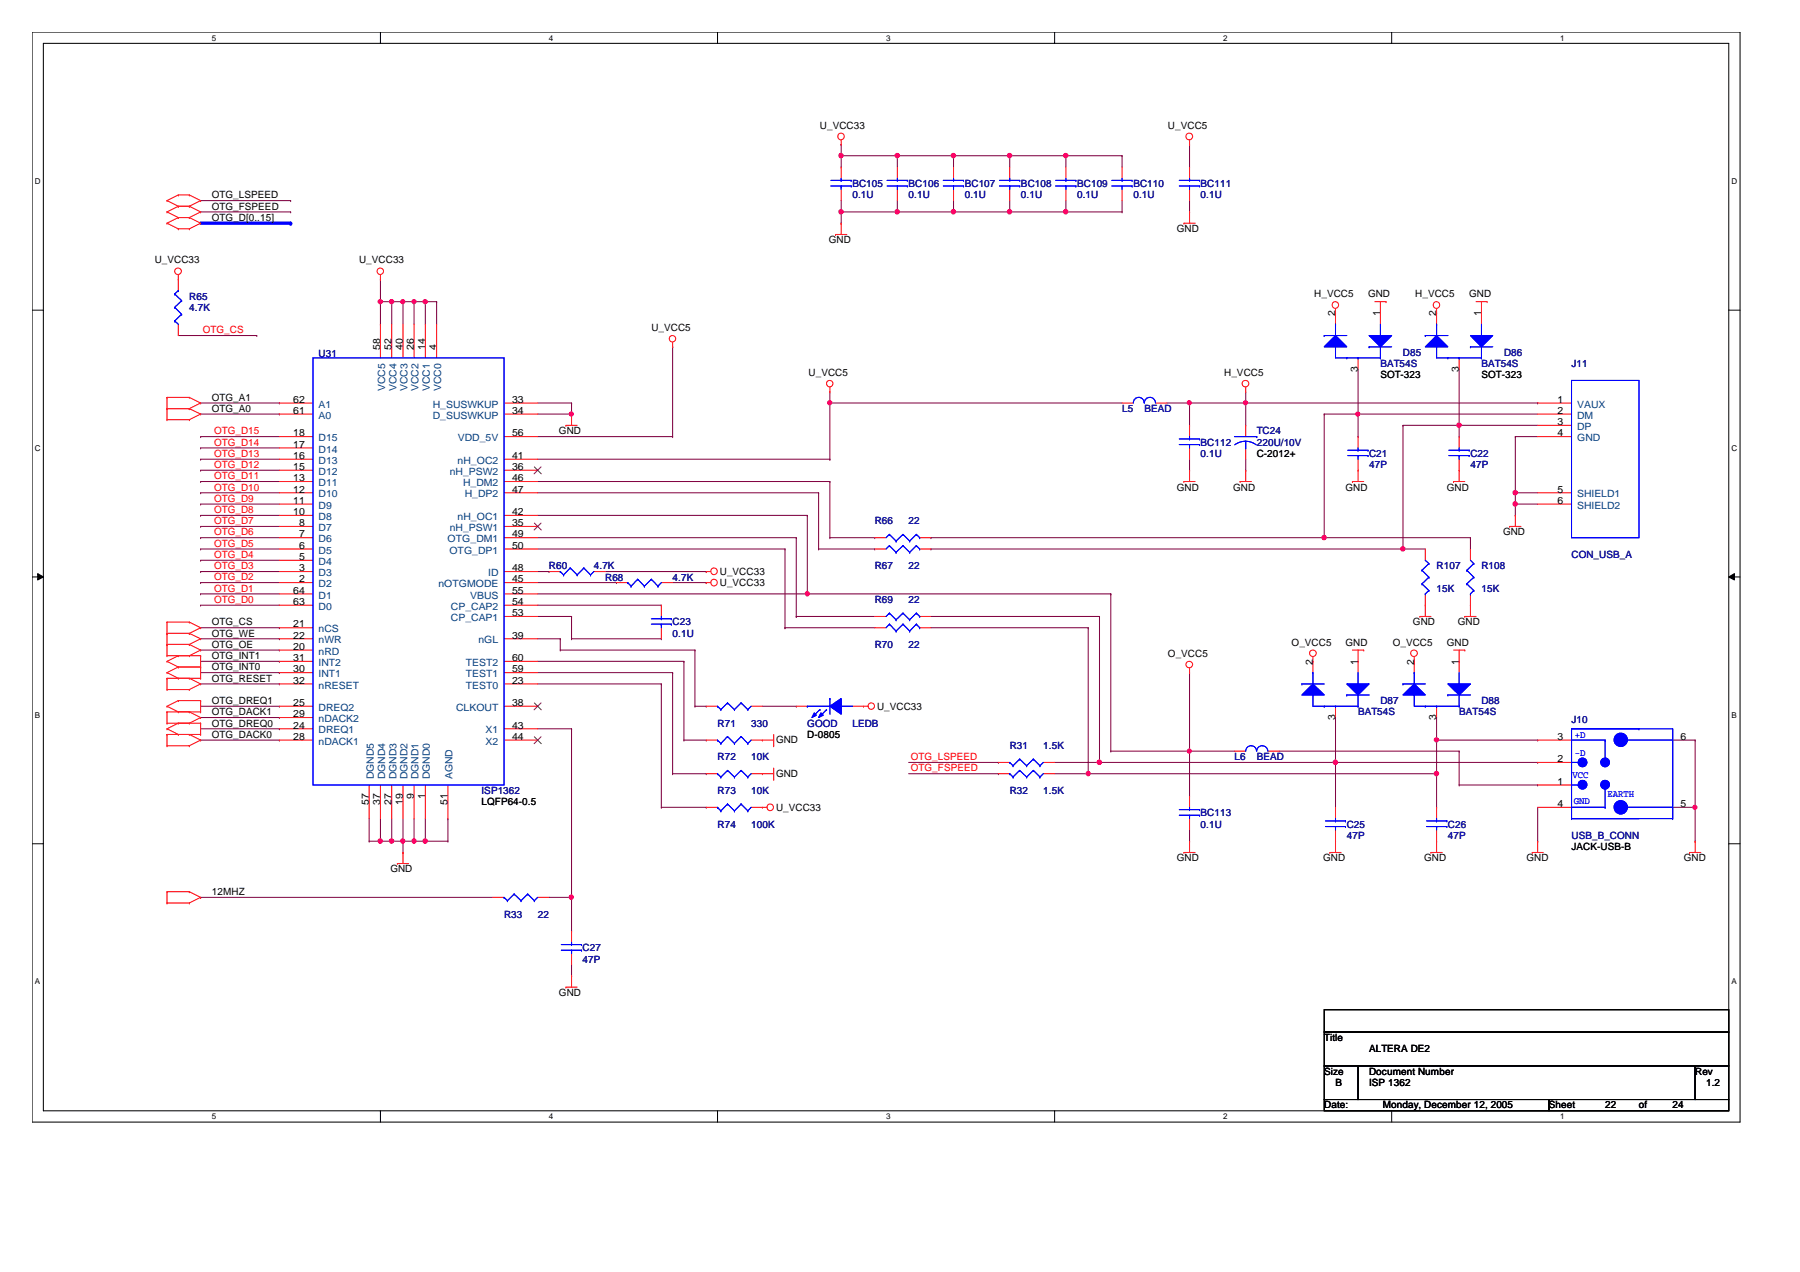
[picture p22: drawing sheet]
<svg xmlns="http://www.w3.org/2000/svg" width="297mm" height="210mm" viewBox="0 0 297 210" stroke-linecap="round" stroke-linejoin="round" font-family="sans-serif">
<defs><g id="words">
<g font-size="1.7">
<text x="135.3" y="21.3">U_VCC33</text>
<text x="192.7" y="21.3">U_VCC5</text>
<text x="35" y="32.7">OTG_LSPEED</text>
<text x="35" y="34.6">OTG_FSPEED</text>
<text x="35" y="36.4">OTG_D[0..15]</text>
<text x="136.8" y="40.2">GND</text>
<text x="194.2" y="38.3">GND</text>
<text x="25.5" y="43.5">U_VCC33</text>
<text x="59.3" y="43.5">U_VCC33</text>
<text x="216.9" y="49.1">H_VCC5</text>
<text x="220.3" y="52.2" transform="rotate(-90 220.3 52.2)">2</text>
<text x="225.8" y="49.1">GND</text>
<text x="227.8" y="52.2" transform="rotate(-90 227.8 52.2)">1</text>
<text x="233.6" y="49.1">H_VCC5</text>
<text x="237" y="52.2" transform="rotate(-90 237 52.2)">2</text>
<text x="242.4" y="49.1">GND</text>
<text x="244.4" y="52.2" transform="rotate(-90 244.4 52.2)">1</text>
<text x="62.7" y="57.7" transform="rotate(-90 62.7 57.7)">58</text>
<text x="64.6" y="57.7" transform="rotate(-90 64.6 57.7)">52</text>
<text x="66.5" y="57.7" transform="rotate(-90 66.5 57.7)">40</text>
<text x="68.3" y="57.7" transform="rotate(-90 68.3 57.7)">26</text>
<text x="70.1" y="57.7" transform="rotate(-90 70.1 57.7)">14</text>
<text x="72" y="57.7" transform="rotate(-90 72 57.7)">4</text>
<text x="107.5" y="54.6">U_VCC5</text>
<text x="133.4" y="62">U_VCC5</text>
<text x="202" y="62">H_VCC5</text>
<text x="224.1" y="61.3" transform="rotate(-90 224.1 61.3)">3</text>
<text x="227.8" y="62.4">SOT-323</text>
<text x="240.7" y="61.3" transform="rotate(-90 240.7 61.3)">3</text>
<text x="244.5" y="62.4">SOT-323</text>
<text x="35" y="66.1">OTG_A1</text>
<text x="35" y="68">OTG_A0</text>
<text x="48.4" y="68.3">61</text>
<text x="48.4" y="66.5">62</text>
<text x="84.5" y="66.5">33</text>
<text x="84.5" y="68.3">34</text>
<text x="92.2" y="71.7">GND</text>
<text x="257" y="70.1">3</text>
<text x="257" y="68.3">2</text>
<text x="257" y="66.5">1</text>
<text x="48.4" y="73.9">17</text>
<text x="48.4" y="72">18</text>
<text x="48.4" y="75.7">16</text>
<text x="48.4" y="77.6">15</text>
<text x="84.5" y="77.6">36</text>
<text x="84.5" y="75.7">41</text>
<text x="84.5" y="72">56</text>
<text x="207.4" y="75.4">C-2012+</text>
<text x="257" y="72">4</text>
<text x="48.4" y="81.3">12</text>
<text x="48.4" y="79.4">13</text>
<text x="48.4" y="83.1">11</text>
<text x="84.5" y="79.4">46</text>
<text x="84.5" y="81.3">47</text>
<text x="194.2" y="80.9">GND</text>
<text x="203.5" y="80.9">GND</text>
<text x="222" y="80.9">GND</text>
<text x="238.8" y="80.9">GND</text>
<text x="257" y="81.3">5</text>
<text x="257" y="83.1">6</text>
<text x="48.4" y="85">10</text>
<text x="49.4" y="88.7">7</text>
<text x="49.4" y="86.8">8</text>
<text x="84.5" y="86.8">35</text>
<text x="84.5" y="85">42</text>
<text x="84.5" y="88.7">49</text>
<text x="248" y="88.3">GND</text>
<text x="49.4" y="94.3">3</text>
<text x="49.4" y="92.4">5</text>
<text x="49.4" y="90.6">6</text>
<text x="84.5" y="94.3">48</text>
<text x="84.5" y="90.6">50</text>
<text x="118.8" y="94.9">U_VCC33</text>
<text x="48.4" y="99.8">63</text>
<text x="48.4" y="98">64</text>
<text x="49.4" y="96.1">2</text>
<text x="84.5" y="96.1">45</text>
<text x="84.5" y="101.7">53</text>
<text x="84.5" y="99.8">54</text>
<text x="84.5" y="98">55</text>
<text x="118.8" y="96.7">U_VCC33</text>
<text x="35" y="105.1">OTG_WE</text>
<text x="35" y="106.9">OTG_OE</text>
<text x="35" y="103.2">OTG_CS</text>
<text x="48.4" y="103.5">21</text>
<text x="48.4" y="105.4">22</text>
<text x="48.4" y="107.2">20</text>
<text x="84.5" y="105.4">39</text>
<text x="213.1" y="106.6">O_VCC5</text>
<text x="222" y="106.6">GND</text>
<text x="229.8" y="106.6">O_VCC5</text>
<text x="233.2" y="103.2">GND</text>
<text x="238.8" y="106.6">GND</text>
<text x="240.6" y="103.2">GND</text>
<text x="35" y="112.5">OTG_RESET</text>
<text x="35" y="108.8">OTG_INT1</text>
<text x="35" y="110.6">OTG_INT0</text>
<text x="48.4" y="109.1">31</text>
<text x="48.4" y="111">30</text>
<text x="48.4" y="112.8">32</text>
<text x="84.5" y="112.8">23</text>
<text x="84.5" y="111">59</text>
<text x="84.5" y="109.1">60</text>
<text x="192.7" y="108.4">O_VCC5</text>
<text x="216.6" y="109.7" transform="rotate(-90 216.6 109.7)">2</text>
<text x="224.1" y="109.7" transform="rotate(-90 224.1 109.7)">1</text>
<text x="233.3" y="109.7" transform="rotate(-90 233.3 109.7)">2</text>
<text x="240.7" y="109.7" transform="rotate(-90 240.7 109.7)">1</text>
<text x="35" y="118">OTG_DACK1</text>
<text x="35" y="116.2">OTG_DREQ1</text>
<text x="35" y="119.9">OTG_DREQ0</text>
<text x="48.4" y="116.5">25</text>
<text x="48.4" y="118.4">29</text>
<text x="84.5" y="116.5">38</text>
<text x="144.7" y="117.1">U_VCC33</text>
<text x="220.3" y="118.8" transform="rotate(-90 220.3 118.8)">3</text>
<text x="237" y="118.8" transform="rotate(-90 237 118.8)">3</text>
<text x="35" y="121.8">OTG_DACK0</text>
<text x="48.4" y="120.2">24</text>
<text x="48.4" y="122.1">28</text>
<text x="84.5" y="120.2">43</text>
<text x="84.5" y="122.1">44</text>
<text x="128.1" y="122.7">GND</text>
<text x="133.2" y="121.8">D-0805</text>
<text x="257" y="122.1">3</text>
<text x="257" y="125.8">2</text>
<text x="277.3" y="122.1">6</text>
<text x="68.3" y="131.8" transform="rotate(-90 68.3 131.8)">9</text>
<text x="70.1" y="131.8" transform="rotate(-90 70.1 131.8)">1</text>
<text x="128.1" y="128.2">GND</text>
<text x="257" y="129.5">1</text>
<text x="60.9" y="132.8" transform="rotate(-90 60.9 132.8)">57</text>
<text x="62.7" y="132.8" transform="rotate(-90 62.7 132.8)">37</text>
<text x="64.6" y="132.8" transform="rotate(-90 64.6 132.8)">27</text>
<text x="66.5" y="132.8" transform="rotate(-90 66.5 132.8)">19</text>
<text x="73.9" y="132.8" transform="rotate(-90 73.9 132.8)">51</text>
<text x="79.5" y="132.9">LQFP64-0.5</text>
<text x="128.1" y="133.8">U_VCC33</text>
<text x="257" y="133.2">4</text>
<text x="277.3" y="133.2">5</text>
<text x="64.4" y="144">GND</text>
<text x="194.2" y="142.2">GND</text>
<text x="218.4" y="142.2">GND</text>
<text x="235" y="142.2">GND</text>
<text x="251.9" y="142.2">GND</text>
<text x="259.3" y="140.3">JACK-USB-B</text>
<text x="277.9" y="142.2">GND</text>
<text x="35" y="147.7">12MHZ</text>
<text x="92.2" y="164.4">GND</text>
<text x="218.5" y="171.8">Title</text>
<text x="225.9" y="173.7">ALTERA DE2</text>
<text x="218.5" y="177.4">Size</text>
<text x="220.4" y="179.2">B</text>
<text x="225.9" y="179.2">ISP 1362</text>
<text x="225.9" y="177.4">Document Number</text>
<text x="279.7" y="177.4">Rev</text>
<text x="281.6" y="179.2">1.2</text>
<text x="218.5" y="182.9">Date:</text>
<text x="228.2" y="182.9">Monday, December 12, 2005</text>
<text x="255.6" y="182.9">Sheet</text>
<text x="264.9" y="182.9">22</text>
<text x="270.5" y="182.9">of</text>
<text x="276" y="182.9">24</text>
</g>
<g font-size="1.7" fill="#000080">
<text x="140.7" y="30.9">BC105</text>
<text x="140.7" y="32.7">0.1U</text>
<text x="149.9" y="30.9">BC106</text>
<text x="149.9" y="32.7">0.1U</text>
<text x="159.2" y="30.9">BC107</text>
<text x="159.2" y="32.7">0.1U</text>
<text x="168.5" y="30.9">BC108</text>
<text x="168.5" y="32.7">0.1U</text>
<text x="177.8" y="30.9">BC109</text>
<text x="177.8" y="32.7">0.1U</text>
<text x="187" y="30.9">BC110</text>
<text x="187" y="32.7">0.1U</text>
<text x="198.1" y="30.9">BC111</text>
<text x="198.1" y="32.7">0.1U</text>
<text x="31.2" y="49.4">R65</text>
<text x="31.2" y="51.3">4.7K</text>
<text x="52.6" y="58.9">U31</text>
<text x="231.5" y="58.7">D85</text>
<text x="248.2" y="58.7">D86</text>
<text x="227.8" y="60.5">BAT54S</text>
<text x="244.5" y="60.5">BAT54S</text>
<text x="259.3" y="60.5">J11</text>
<text x="185.2" y="68">L5</text>
<text x="188.8" y="68">BEAD</text>
<text x="207.4" y="71.7">TC24</text>
<text x="198.1" y="73.5">BC112</text>
<text x="198.1" y="75.4">0.1U</text>
<text x="207.4" y="73.5">220U/10V</text>
<text x="225.9" y="75.4">C21</text>
<text x="225.9" y="77.3">47P</text>
<text x="242.7" y="75.4">C22</text>
<text x="242.7" y="77.3">47P</text>
<text x="144.4" y="86.5">R66</text>
<text x="149.9" y="86.5">22</text>
<text x="90.6" y="93.9">R60</text>
<text x="98" y="93.9">4.7K</text>
<text x="99.9" y="95.8">R68</text>
<text x="111" y="95.8">4.7K</text>
<text x="144.4" y="93.9">R67</text>
<text x="149.9" y="93.9">22</text>
<text x="237.1" y="93.9">R107</text>
<text x="244.5" y="93.9">R108</text>
<text x="259.3" y="92.1">CON_USB_A</text>
<text x="144.4" y="99.5">R69</text>
<text x="149.9" y="99.5">22</text>
<text x="237.1" y="97.6">15K</text>
<text x="244.5" y="97.6">15K</text>
<text x="111" y="103.2">C23</text>
<text x="111" y="105.1">0.1U</text>
<text x="144.4" y="106.9">R70</text>
<text x="149.9" y="106.9">22</text>
<text x="118.4" y="119.9">R71</text>
<text x="124" y="119.9">330</text>
<text x="133.2" y="119.9">GOOD</text>
<text x="140.7" y="119.9">LEDB</text>
<text x="224.1" y="118">BAT54S</text>
<text x="227.8" y="116.2">D87</text>
<text x="240.8" y="118">BAT54S</text>
<text x="244.5" y="116.2">D88</text>
<text x="259.3" y="119.3">J10</text>
<text x="118.4" y="125.4">R72</text>
<text x="124" y="125.4">10K</text>
<text x="166.6" y="123.6">R31</text>
<text x="172.2" y="123.6">1.5K</text>
<text x="203.7" y="125.4">L6</text>
<text x="207.4" y="125.4">BEAD</text>
<text x="79.5" y="131">ISP1362</text>
<text x="118.4" y="131">R73</text>
<text x="124" y="131">10K</text>
<text x="166.6" y="131">R32</text>
<text x="172.2" y="131">1.5K</text>
<text x="118.4" y="136.6">R74</text>
<text x="124" y="136.6">100K</text>
<text x="198.1" y="134.7">BC113</text>
<text x="198.1" y="136.6">0.1U</text>
<text x="222.2" y="136.6">C25</text>
<text x="238.9" y="136.6">C26</text>
<text x="222.2" y="138.4">47P</text>
<text x="238.9" y="138.4">47P</text>
<text x="259.3" y="138.4">USB_B_CONN</text>
<text x="83.2" y="151.4">R33</text>
<text x="88.7" y="151.4">22</text>
<text x="96.1" y="157">C27</text>
<text x="96.1" y="158.8">47P</text>
</g>
<g font-size="1.7" fill="#f00">
<text x="33.5" y="55">OTG_CS</text>
<text x="35.3" y="71.7">OTG_D15</text>
<text x="35.3" y="73.5">OTG_D14</text>
<text x="35.3" y="75.4">OTG_D13</text>
<text x="35.3" y="77.2">OTG_D12</text>
<text x="35.3" y="79.1">OTG_D11</text>
<text x="35.3" y="80.9">OTG_D10</text>
<text x="35.3" y="82.8">OTG_D9</text>
<text x="35.3" y="84.7">OTG_D8</text>
<text x="35.3" y="86.5">OTG_D7</text>
<text x="35.3" y="88.3">OTG_D6</text>
<text x="35.3" y="92.1">OTG_D4</text>
<text x="35.3" y="90.2">OTG_D5</text>
<text x="35.3" y="93.9">OTG_D3</text>
<text x="35.3" y="95.8">OTG_D2</text>
<text x="35.3" y="99.5">OTG_D0</text>
<text x="35.3" y="97.6">OTG_D1</text>
<text x="150.3" y="125.4">OTG_LSPEED</text>
<text x="150.3" y="127.3">OTG_FSPEED</text>
</g>
<g font-size="1.7" fill="#004080">
<text x="63.5" y="64.6" transform="rotate(-90 63.5 64.6)">VCC5</text>
<text x="65.4" y="64.6" transform="rotate(-90 65.4 64.6)">VCC4</text>
<text x="67.3" y="64.6" transform="rotate(-90 67.3 64.6)">VCC3</text>
<text x="69.1" y="64.6" transform="rotate(-90 69.1 64.6)">VCC2</text>
<text x="71" y="64.6" transform="rotate(-90 71 64.6)">VCC1</text>
<text x="72.8" y="64.6" transform="rotate(-90 72.8 64.6)">VCC0</text>
<text x="52.6" y="69.1">A0</text>
<text x="52.6" y="67.3">A1</text>
<text x="71.4" y="67.3">H_SUSWKUP</text>
<text x="71.4" y="69.1">D_SUSWKUP</text>
<text x="260.3" y="71">DP</text>
<text x="260.3" y="69.1">DM</text>
<text x="260.3" y="67.3">VAUX</text>
<text x="52.6" y="74.7">D14</text>
<text x="52.6" y="72.8">D15</text>
<text x="52.6" y="76.5">D13</text>
<text x="75.5" y="76.5">nH_OC2</text>
<text x="75.6" y="72.8">VDD_5V</text>
<text x="260.3" y="72.8">GND</text>
<text x="52.6" y="82.1">D10</text>
<text x="52.6" y="78.4">D12</text>
<text x="52.6" y="80.2">D11</text>
<text x="52.6" y="83.9">D9</text>
<text x="74.2" y="78.4">nH_PSW2</text>
<text x="76.4" y="80.2">H_DM2</text>
<text x="76.7" y="82.1">H_DP2</text>
<text x="260.3" y="82.1">SHIELD1</text>
<text x="260.3" y="83.9">SHIELD2</text>
<text x="52.6" y="89.5">D6</text>
<text x="52.6" y="85.8">D8</text>
<text x="52.6" y="87.6">D7</text>
<text x="73.9" y="89.5">OTG_DM1</text>
<text x="74.2" y="87.6">nH_PSW1</text>
<text x="75.5" y="85.8">nH_OC1</text>
<text x="52.6" y="95.1">D3</text>
<text x="52.6" y="93.2">D4</text>
<text x="52.6" y="91.4">D5</text>
<text x="74.2" y="91.4">OTG_DP1</text>
<text x="80.6" y="95.1">ID</text>
<text x="52.6" y="96.9">D2</text>
<text x="52.6" y="100.6">D0</text>
<text x="52.6" y="98.8">D1</text>
<text x="72.3" y="96.9">nOTGMODE</text>
<text x="74.4" y="100.6">CP_CAP2</text>
<text x="77.6" y="98.8">VBUS</text>
<text x="52.6" y="104.4">nCS</text>
<text x="52.6" y="106.2">nWR</text>
<text x="74.4" y="102.5">CP_CAP1</text>
<text x="79" y="106.2">nGL</text>
<text x="52.6" y="109.9">INT2</text>
<text x="52.6" y="111.8">INT1</text>
<text x="52.6" y="108">nRD</text>
<text x="52.6" y="113.6">nRESET</text>
<text x="76.9" y="113.6">TEST0</text>
<text x="76.9" y="111.8">TEST1</text>
<text x="76.9" y="109.9">TEST2</text>
<text x="52.6" y="117.3">DREQ2</text>
<text x="52.6" y="119.2">nDACK2</text>
<text x="75.3" y="117.3">CLKOUT</text>
<text x="52.6" y="121">DREQ1</text>
<text x="52.6" y="122.9">nDACK1</text>
<text x="80.1" y="121">X1</text>
<text x="80.1" y="122.9">X2</text>
<text x="61.7" y="128.6" transform="rotate(-90 61.7 128.6)">DGND5</text>
<text x="63.5" y="128.6" transform="rotate(-90 63.5 128.6)">DGND4</text>
<text x="65.4" y="128.6" transform="rotate(-90 65.4 128.6)">DGND3</text>
<text x="67.3" y="128.6" transform="rotate(-90 67.3 128.6)">DGND2</text>
<text x="69.1" y="128.6" transform="rotate(-90 69.1 128.6)">DGND1</text>
<text x="71" y="128.6" transform="rotate(-90 71 128.6)">DGND0</text>
<text x="74.7" y="128.6" transform="rotate(-90 74.7 128.6)">AGND</text>
</g>
<g font-size="1.7" fill="#00f">
<text x="259.9" y="124.7">-D</text>
<text x="259.9" y="121.8">+D</text>
<text x="259.5" y="128.4">VCC</text>
<text x="265.3" y="131.6">EARTH</text>
<text x="259.7" y="132.7">GND</text>
</g>
<g font-size="1.3">
<text x="35" y="6.7">5</text>
<text x="90.6" y="6.7">4</text>
<text x="146.2" y="6.7">3</text>
<text x="201.8" y="6.7">2</text>
<text x="257.5" y="6.7">1</text>
<text x="5.8" y="30.4">D</text>
<text x="285.7" y="30.4">D</text>
<text x="5.8" y="74.4">C</text>
<text x="285.7" y="74.4">C</text>
<text x="5.8" y="118.4">B</text>
<text x="285.7" y="118.4">B</text>
<text x="5.8" y="162.4">A</text>
<text x="285.7" y="162.4">A</text>
<text x="35" y="184.7">5</text>
<text x="90.6" y="184.7">4</text>
<text x="146.2" y="184.7">3</text>
<text x="201.8" y="184.7">2</text>
<text x="257.5" y="184.7">1</text>
</g>
</g></defs>
<path d="M5.3 5.3h281.8v179.9h-281.8zM7.2 7.2h278.1v176.1h-278.1z" fill="none" stroke="#000" stroke-width=".17"/>
<g fill="#fff">
<path d="M35 5.5h.7v1.5h-.7z"/>
<path d="M35 183.5h.7v1.5h-.7z"/>
</g>
<path d="M62.8 5.3v1.9M62.8 183.3v1.9" fill="none" stroke="#000" stroke-width=".17"/>
<g fill="#fff">
<path d="M90.6 5.5h.7v1.5h-.7z"/>
<path d="M90.6 183.5h.7v1.5h-.7z"/>
</g>
<path d="M118.4 5.3v1.9M118.4 183.3v1.9" fill="none" stroke="#000" stroke-width=".17"/>
<g fill="#fff">
<path d="M146.2 5.5h.7v1.5h-.7z"/>
<path d="M146.2 183.5h.7v1.5h-.7z"/>
</g>
<path d="M174 5.3v1.9M174 183.3v1.9" fill="none" stroke="#000" stroke-width=".17"/>
<g fill="#fff">
<path d="M201.8 5.5h.8v1.5h-.8z"/>
<path d="M201.8 183.5h.8v1.5h-.8z"/>
</g>
<path d="M229.7 5.3v1.9M229.7 183.3v1.9" fill="none" stroke="#000" stroke-width=".17"/>
<g fill="#fff">
<path d="M257.5 5.5h.7v1.5h-.7z"/>
<path d="M257.5 183.5h.7v1.5h-.7z"/>
<path d="M5.8 29.2h.9v1.4h-.9z"/>
<path d="M285.7 29.2h1v1.4h-1z"/>
<path d="M5.8 73.2h.9v1.5h-.9z"/>
<path d="M285.7 73.2h1v1.5h-1z"/>
</g>
<path d="M5.3 51.2h1.9M285.3 51.2h1.8" fill="none" stroke="#000" stroke-width=".17"/>
<g fill="#fff">
<path d="M5.8 117.2h.8v1.5h-.8z"/>
<path d="M285.7 117.2h.9v1.5h-.9z"/>
</g>
<path d="M5.3 95.2h1.9M6.2 94.7l1 .5-1 .5zM285.3 95.2l.9-.5v1zM285.3 95.2h1.8" fill="none" stroke="#000" stroke-width=".17"/>
<path d="M6.2 94.7l1 .5-1 .5zM285.3 95.2l.9-.5v1z" fill="#000"/>
<g fill="#fff">
<path d="M5.8 161.2h.8v1.5h-.8z"/>
<path d="M285.7 161.2h.9v1.5h-.9z"/>
</g>
<path d="M5.3 139.2h1.9M285.3 139.2h1.8" fill="none" stroke="#000" stroke-width=".17"/>
<path d="M240.8 70.2h.1M240.8 70.2h12.9" fill="none" stroke="#800040" stroke-width=".17"/>
<circle cx="240.8" cy="70.2" r=".37" fill="#f0f"/>
<circle cx="240.8" cy="70.2" r=".37" fill="none" stroke="#f0f" stroke-width=".17"/>
<path d="M224.1 68.3h.1M224.1 68.3h29.6" fill="none" stroke="#800040" stroke-width=".17"/>
<circle cx="224.1" cy="68.3" r=".34" fill="#f0f"/>
<circle cx="224.1" cy="68.3" r=".34" fill="none" stroke="#f0f" stroke-width=".17"/>
<path d="M196.3 77.6h.1M196.3 70.2h.1M196.3 66.5v3.7M196.3 75.8v1.8M205.6 77.6h.1M205.6 66.5h.1M205.6 64.6v1.9M205.6 75.8v1.8" fill="none" stroke="#800040" stroke-width=".17"/>
<circle cx="196.3" cy="66.5" r=".34" fill="#f0f"/>
<circle cx="196.3" cy="66.5" r=".34" fill="none" stroke="#f0f" stroke-width=".17"/>
<path d="M136.9 66.5h.1M136.9 66.5h48.3" fill="none" stroke="#800040" stroke-width=".17"/>
<circle cx="136.9" cy="66.5" r=".36" fill="#f0f"/>
<circle cx="136.9" cy="66.5" r=".36" fill="none" stroke="#f0f" stroke-width=".17"/>
<g fill="none" stroke="#800040" stroke-width=".17">
<path d="M192.6 66.5h3.7M196.3 66.5h.1M218.5 68.3h.1M218.5 68.3h5.6M218.5 68.3v20.4M224.1 68.3h.1M224.1 72.1h.1M224.1 60.9v11.2M240.8 70.2h.1M240.8 72.1h.1M240.8 60.9v11.2M153.6 88.7h.1"/>
<path d="M153.6 88.7h64.9M183.3 98h.1M183.3 98v26M218.5 88.7h.1M196.3 138.8h.1M196.3 136.9v1.9"/>
</g>
<circle cx="218.5" cy="88.7" r=".37" fill="#f0f"/>
<circle cx="218.5" cy="88.7" r=".37" fill="none" stroke="#f0f" stroke-width=".17"/>
<g fill="none" stroke="#800040" stroke-width=".17">
<path d="M111 57.2h.1M111 57.2v14.9M88.7 79.5h48.2M88.7 75.8h48.2M88.7 72.1h22.3M111 72.1h.1M136.9 79.5h.1M136.9 75.8h.1M136.9 79.5v9.2M231.5 70.2h.1M231.5 70.2h9.3M231.5 70.2v20.4"/>
<path d="M88.7 81.3h46.4M88.7 85h44.5M133.2 85h.1M133.2 98h.1M133.2 85v13M135.1 81.3h.1M135.1 90.6h.1M135.1 81.3v9.3M135.1 90.6h9.3M136.9 88.7h.1M136.9 88.7h7.5M144.4 88.7h.1"/>
<path d="M144.4 90.6h.1M231.5 90.6h.1"/>
</g>
<circle cx="133.2" cy="98" r=".35" fill="#f0f"/>
<circle cx="133.2" cy="98" r=".35" fill="none" stroke="#f0f" stroke-width=".17"/>
<g fill="none" stroke="#800040" stroke-width=".17">
<path d="M62.8 49.8h.1M62.8 46.1v3.7M70.2 49.8h.1M70.2 49.8h1.9M72.1 49.8h.1M72.1 49.8v3.7M88.7 88.7h42.7M88.7 90.6h40.8M88.7 98h94.6M88.7 99.9h20.4M109.1 99.9h.1M129.5 90.6h.1"/>
<path d="M129.5 90.6v13M131.4 88.7h.1M131.4 88.7v13M133.2 98h.1M183.3 98h.1M88.7 101.7h5.6M88.7 105.4h3.8M88.7 112.9h20.4M88.7 111h22.3M88.7 109.1h24.2M92.5 105.4h.1M92.5 107.3h.1"/>
<path d="M92.5 105.4v1.9M92.5 107.3h22.2M94.3 101.7h.1M94.3 105.4h.1M94.3 101.7v3.7M94.3 105.4h14.8M109.1 105.4h.1M109.1 112.9h.1M109.1 112.9v20.3M111 111h.1M111 111v16.7M112.9 109.1h.1"/>
<path d="M112.9 109.1v13M114.7 107.3h.1M114.7 116.5h.1M114.7 116.5h1.8M114.7 107.3v9.2M116.5 116.5h.1M125.8 116.5h5.6M129.5 103.6h.1M129.5 103.6h14.9M131.4 101.7h.1M131.4 116.5h.1M131.4 101.7h13"/>
<path d="M88.7 120.3h5.6M94.3 120.3h.1M109.1 133.2h.1M109.1 133.2h7.4M111 127.7h.1M111 127.7h5.5M112.9 122.1h.1M112.9 122.1h3.6M116.5 133.2h.1M116.5 127.7h.1M116.5 122.1h.1M94.3 159.2v1.8"/>
<path d="M94.3 161h.1"/>
</g>
<circle cx="62.8" cy="49.8" r=".36" fill="#f0f"/>
<circle cx="62.8" cy="49.8" r=".36" fill="none" stroke="#f0f" stroke-width=".17"/>
<path d="M64.6 49.8h.1M64.6 49.8v3.7" fill="none" stroke="#800040" stroke-width=".17"/>
<circle cx="64.6" cy="49.8" r=".36" fill="#f0f"/>
<circle cx="64.6" cy="49.8" r=".36" fill="none" stroke="#f0f" stroke-width=".17"/>
<path d="M62.8 49.8h.1M62.8 49.8h1.8M66.5 49.8h.1M66.5 49.8v3.7" fill="none" stroke="#800040" stroke-width=".17"/>
<circle cx="66.5" cy="49.8" r=".34" fill="#f0f"/>
<circle cx="66.5" cy="49.8" r=".34" fill="none" stroke="#f0f" stroke-width=".17"/>
<path d="M64.6 49.8h.1M64.6 49.8h1.9M68.3 49.8h.1M68.3 49.8v3.7" fill="none" stroke="#800040" stroke-width=".17"/>
<circle cx="68.3" cy="49.8" r=".34" fill="#f0f"/>
<circle cx="68.3" cy="49.8" r=".34" fill="none" stroke="#f0f" stroke-width=".17"/>
<path d="M66.5 49.8h.1M66.5 49.8h1.8M70.2 49.8h.1M70.2 49.8v3.7" fill="none" stroke="#800040" stroke-width=".17"/>
<circle cx="70.2" cy="49.8" r=".36" fill="#f0f"/>
<circle cx="70.2" cy="49.8" r=".36" fill="none" stroke="#f0f" stroke-width=".17"/>
<path d="M62.8 53.5h.1M62.8 49.8v3.7M68.3 49.8h.1M68.3 49.8h1.9M88.7 66.5h5.6M88.7 68.3h5.6M94.3 66.5h.1M94.3 68.3h.1" fill="none" stroke="#800040" stroke-width=".17"/>
<circle cx="94.3" cy="68.3" r=".34" fill="#f0f"/>
<circle cx="94.3" cy="68.3" r=".34" fill="none" stroke="#f0f" stroke-width=".17"/>
<g fill="none" stroke="#800040" stroke-width=".17">
<path d="M33.1 33.1h14.9M48 33.1h.1M175.9 25.7h.1M175.9 25.7h9.3M185.2 25.7h.1M185.2 25.7v1.9M196.3 27.6h.1M196.3 23.8v3.8M33.1 72.1h.1M33.1 73.9h.1M33.1 75.8h.1M33.1 77.6h.1"/>
<path d="M33.1 79.5h.1M33.1 66.5h13M33.1 68.3h13M33.1 72.1h13M33.1 73.9h13M33.1 75.8h13M33.1 77.6h13M33.1 79.5h13M46.1 66.5h.1M46.1 68.3h.1M33.1 81.3h.1M33.1 83.2h.1"/>
<path d="M33.1 85h.1M33.1 86.9h.1M33.1 88.7h.1M33.1 92.5h.1M33.1 90.6h.1M33.1 94.3h.1M33.1 96.1h.1M33.1 99.9h.1M33.1 98h.1M33.1 81.3h13M33.1 83.2h13M33.1 85h13"/>
<path d="M33.1 86.9h13M33.1 88.7h13M33.1 92.5h13M33.1 90.6h13M33.1 94.3h13M33.1 96.1h13M33.1 99.9h13M33.1 98h13M33.1 103.6h13M33.1 105.4h13M33.1 107.3h13M33.1 111h13"/>
<path d="M33.1 109.1h13M33.1 112.9h13M33.1 116.5h13M33.1 118.4h13M46.1 103.6h.1M46.1 105.4h.1M46.1 107.3h.1M46.1 111h.1M46.1 109.1h.1M46.1 112.9h.1M46.1 116.5h.1M46.1 118.4h.1"/>
<path d="M33.1 122.1h13M33.1 120.3h13M46.1 122.1h.1M46.1 120.3h.1"/>
</g>
<circle cx="175.9" cy="25.7" r=".37" fill="#f0f"/>
<circle cx="175.9" cy="25.7" r=".37" fill="none" stroke="#f0f" stroke-width=".17"/>
<path d="M138.8 23.8h.1M138.8 27.6h.1M138.8 25.7h.1M138.8 23.8v3.8M138.8 25.7h9.3M148.1 25.7h.1M148.1 25.7v1.9" fill="none" stroke="#800040" stroke-width=".17"/>
<circle cx="138.8" cy="25.7" r=".37" fill="#f0f"/>
<circle cx="138.8" cy="25.7" r=".37" fill="none" stroke="#f0f" stroke-width=".17"/>
<path d="M148.1 25.7h.1M148.1 25.7h9.3M157.4 25.7h.1M157.4 25.7v1.9" fill="none" stroke="#800040" stroke-width=".17"/>
<circle cx="148.1" cy="25.7" r=".37" fill="#f0f"/>
<circle cx="148.1" cy="25.7" r=".37" fill="none" stroke="#f0f" stroke-width=".17"/>
<path d="M157.4 25.7h.1M157.4 25.7h9.2M166.6 25.7h.1M166.6 25.7v1.9" fill="none" stroke="#800040" stroke-width=".17"/>
<circle cx="157.3" cy="25.7" r=".37" fill="#f0f"/>
<circle cx="157.3" cy="25.7" r=".37" fill="none" stroke="#f0f" stroke-width=".17"/>
<path d="M166.6 25.7h.1M166.6 25.7h9.3M175.9 25.7h.1M175.9 25.7v1.9" fill="none" stroke="#800040" stroke-width=".17"/>
<circle cx="166.6" cy="25.7" r=".37" fill="#f0f"/>
<circle cx="166.6" cy="25.7" r=".37" fill="none" stroke="#f0f" stroke-width=".17"/>
<path d="M196.3 35h.1M196.3 33.1v1.9M196.3 66.5h57.4M205.6 70.2h.1M205.6 66.5h.1M205.6 66.5v3.7M253.7 66.5h.1" fill="none" stroke="#800040" stroke-width=".17"/>
<circle cx="205.5" cy="66.5" r=".34" fill="#f0f"/>
<circle cx="205.5" cy="66.5" r=".34" fill="none" stroke="#f0f" stroke-width=".17"/>
<path d="M250.1 81.3h.1M250.1 81.3h3.6M62.8 138.8h.1M62.8 135.1v3.7M240.8 129.5h12.9M253.7 129.5h.1" fill="none" stroke="#800040" stroke-width=".17"/>
<circle cx="62.8" cy="138.8" r=".37" fill="#f0f"/>
<circle cx="62.8" cy="138.8" r=".37" fill="none" stroke="#f0f" stroke-width=".17"/>
<path d="M68.3 138.8h.1M68.3 135.1v3.7" fill="none" stroke="#800040" stroke-width=".17"/>
<circle cx="68.3" cy="138.8" r=".35" fill="#f0f"/>
<circle cx="68.3" cy="138.8" r=".35" fill="none" stroke="#f0f" stroke-width=".17"/>
<path d="M157.4 35h.1M157.4 33.1v1.9M250.1 72.1h.1M250.1 72.1h3.6M179.6 103.6v24.1M60.9 138.8h.1M60.9 135.1v3.7M66.5 138.8h.1M66.5 135.1v3.7M70.2 138.8h3.7M73.9 138.8h.1M179.6 127.7h.1" fill="none" stroke="#800040" stroke-width=".17"/>
<circle cx="66.4" cy="138.8" r=".35" fill="#f0f"/>
<circle cx="66.4" cy="138.8" r=".35" fill="none" stroke="#f0f" stroke-width=".17"/>
<path d="M250.1 72.1v9.2M250.1 81.3h.1M66.5 138.8h1.8M68.3 138.8h.1" fill="none" stroke="#800040" stroke-width=".17"/>
<circle cx="250" cy="81.3" r=".37" fill="#f0f"/>
<circle cx="250" cy="81.3" r=".37" fill="none" stroke="#f0f" stroke-width=".17"/>
<path d="M181.4 101.7v24.1M237.1 118.4v3.7M181.4 125.8h.1M237.1 133.2h.1M237.1 122.1h.1M237.1 127.7v5.5" fill="none" stroke="#800040" stroke-width=".17"/>
<circle cx="237" cy="122.1" r=".36" fill="#f0f"/>
<circle cx="237" cy="122.1" r=".36" fill="none" stroke="#f0f" stroke-width=".17"/>
<path d="M166.6 35h.1M166.6 35h9.3M250.1 83.2h.1M250.1 81.3v1.9M64.6 138.8h1.9M66.5 138.8h.1M66.5 138.8v1.9M66.5 140.7h.1" fill="none" stroke="#800040" stroke-width=".17"/>
<circle cx="166.6" cy="34.9" r=".37" fill="#f0f"/>
<circle cx="166.6" cy="34.9" r=".37" fill="none" stroke="#f0f" stroke-width=".17"/>
<path d="M138.8 35h.1M138.8 33.1v1.9M138.8 35h9.3M185.2 35h.1M185.2 33.1v1.9M62.8 138.8h1.8M64.6 138.8h.1" fill="none" stroke="#800040" stroke-width=".17"/>
<circle cx="138.8" cy="34.9" r=".37" fill="#f0f"/>
<circle cx="138.8" cy="34.9" r=".37" fill="none" stroke="#f0f" stroke-width=".17"/>
<path d="M175.9 35h.1M175.9 33.1v1.9M250.1 83.2h.1M250.1 83.2h3.6" fill="none" stroke="#800040" stroke-width=".17"/>
<circle cx="250" cy="83.2" r=".37" fill="#f0f"/>
<circle cx="250" cy="83.2" r=".37" fill="none" stroke="#f0f" stroke-width=".17"/>
<path d="M166.6 35h.1M166.6 33.1v1.9M153.6 101.7h27.8M181.4 101.7h.1M70.2 138.8h.1M70.2 135.1v3.7M196.3 131.4h.1M196.3 124v7.4M237.1 122.1h16.6M253.7 122.1h.1" fill="none" stroke="#800040" stroke-width=".17"/>
<circle cx="70.2" cy="138.8" r=".37" fill="#f0f"/>
<circle cx="70.2" cy="138.8" r=".37" fill="none" stroke="#f0f" stroke-width=".17"/>
<path d="M148.1 35h.1M148.1 35h9.3" fill="none" stroke="#800040" stroke-width=".17"/>
<circle cx="148.1" cy="34.9" r=".37" fill="#f0f"/>
<circle cx="148.1" cy="34.9" r=".37" fill="none" stroke="#f0f" stroke-width=".17"/>
<path d="M148.1 35h.1M148.1 33.1v1.9M220.4 118.4v7.4M64.6 138.8h.1M64.6 135.1v3.7M220.4 125.8h.1M240.8 129.5h.1M240.8 124v5.5" fill="none" stroke="#800040" stroke-width=".17"/>
<circle cx="64.6" cy="138.8" r=".37" fill="#f0f"/>
<circle cx="64.6" cy="138.8" r=".37" fill="none" stroke="#f0f" stroke-width=".17"/>
<path d="M175.9 35h.1M175.9 35h9.3M68.3 138.8h1.9M70.2 138.8h.1" fill="none" stroke="#800040" stroke-width=".17"/>
<circle cx="175.9" cy="34.9" r=".37" fill="#f0f"/>
<circle cx="175.9" cy="34.9" r=".37" fill="none" stroke="#f0f" stroke-width=".17"/>
<path d="M157.4 35h.1M157.4 35h9.2M73.9 135.1h.1M73.9 135.1v3.7" fill="none" stroke="#800040" stroke-width=".17"/>
<circle cx="157.3" cy="34.9" r=".37" fill="#f0f"/>
<circle cx="157.3" cy="34.9" r=".37" fill="none" stroke="#f0f" stroke-width=".17"/>
<g fill="none" stroke="#800040" stroke-width=".17">
<path d="M138.8 36.8h.1M138.8 35v1.8M88.7 96.1h13M101.7 96.1h.1M111 96.1h5.5M116.5 96.1h.1M250.1 85h.1M250.1 83.2v1.8M153.6 103.6h26M179.6 103.6h.1M60.9 138.8h1.9M62.8 138.8h.1"/>
<path d="M183.3 124h.1M183.3 124h13M220.4 133.2h.1M237.1 127.7h.1M237.1 122.1v5.6M253.7 125.8h.1M253.7 125.8h-33.3v7.4M276 133.2h.1M276 122.1h3.7M276 133.2h3.7M279.7 122.1h.1"/>
</g>
<path d="M33.1 36.8h14.9" fill="none" stroke="#00f" stroke-width=".55"/>
<circle cx="48" cy="36.8" r=".28" fill="#00f"/>
<path d="M279.7 133.2h.1M279.7 122.1v11.1" fill="none" stroke="#800040" stroke-width=".17"/>
<circle cx="279.7" cy="133.2" r=".34" fill="#f0f"/>
<circle cx="279.7" cy="133.2" r=".34" fill="none" stroke="#f0f" stroke-width=".17"/>
<path d="M136.9 66.5h.1M136.9 64.6v1.9M196.3 111v13M196.3 124h.1M253.7 138.8h.1M253.7 133.2v5.6M279.7 138.8h.1M279.7 133.2v5.6" fill="none" stroke="#800040" stroke-width=".17"/>
<circle cx="196.3" cy="123.9" r=".34" fill="#f0f"/>
<circle cx="196.3" cy="123.9" r=".34" fill="none" stroke="#f0f" stroke-width=".17"/>
<path d="M33.1 35h14.9M48 35h.1M94.3 68.3h.1M94.3 66.5v1.8M136.9 75.8h.1M136.9 66.5v9.3M153.6 90.6h.1M153.6 90.6h77.9M33.1 148.1h.1M33.1 148.1h48.2M90.6 148.1h3.7M94.3 148.1h.1" fill="none" stroke="#800040" stroke-width=".17"/>
<circle cx="231.5" cy="90.6" r=".37" fill="#f0f"/>
<circle cx="231.5" cy="90.6" r=".37" fill="none" stroke="#f0f" stroke-width=".17"/>
<path d="M218.5 88.7h24.2M231.5 90.6h.1M231.5 90.6h3.7M242.7 88.7h.1M242.7 90.6h.1M242.7 88.7v1.9M149.9 125.8h14.9M149.9 127.7h14.9M164.8 125.8h.1M164.8 127.7h.1M174 125.8h7.4M181.4 125.8h.1" fill="none" stroke="#800040" stroke-width=".17"/>
<circle cx="181.4" cy="125.8" r=".37" fill="#f0f"/>
<circle cx="181.4" cy="125.8" r=".37" fill="none" stroke="#f0f" stroke-width=".17"/>
<path d="M174 127.7h5.6M179.6 127.7h.1" fill="none" stroke="#800040" stroke-width=".17"/>
<circle cx="179.6" cy="127.7" r=".35" fill="#f0f"/>
<circle cx="179.6" cy="127.7" r=".35" fill="none" stroke="#f0f" stroke-width=".17"/>
<path d="M179.6 127.7h57.5M237.1 127.7h.1" fill="none" stroke="#800040" stroke-width=".17"/>
<circle cx="237" cy="127.7" r=".37" fill="#f0f"/>
<circle cx="237" cy="127.7" r=".37" fill="none" stroke="#f0f" stroke-width=".17"/>
<path d="M181.4 125.8h39M220.4 125.8h.1" fill="none" stroke="#800040" stroke-width=".17"/>
<circle cx="220.4" cy="125.8" r=".37" fill="#f0f"/>
<circle cx="220.4" cy="125.8" r=".37" fill="none" stroke="#f0f" stroke-width=".17"/>
<path d="M94.3 120.3v27.8M94.3 148.1h.1" fill="none" stroke="#800040" stroke-width=".17"/>
<circle cx="94.3" cy="148.1" r=".35" fill="#f0f"/>
<circle cx="94.3" cy="148.1" r=".35" fill="none" stroke="#f0f" stroke-width=".17"/>
<path d="M29.4 55.4h13M42.4 55.4h.1M88.7 94.3h1.9M90.6 94.3h.1M99.9 94.3h16.6M116.5 94.3h.1M196.3 124h.1M196.3 124h7.4M211.1 124h29.7M240.8 124h.1M94.3 153.6h.1M94.3 148.1v5.5" fill="none" stroke="#800040" stroke-width=".17"/>
<g fill="none" stroke="#f00" stroke-width=".17">
<path d="M27.6 33.1h.1M27.6 35h.1M27.6 36.8h.1M27.6 33.1l1.8 .9M27.6 35l1.8 .9M27.6 36.8l1.8 1M29.4 32.2h.1M29.4 34h.1M29.4 35.9h.1M29.4 37.8h.1M29.4 32.2l-1.8 .9M29.4 32.2h1.8"/>
<path d="M29.4 34h1.8M29.4 34l-1.8 1M29.4 35.9h1.8M29.4 35.9l-1.8 .9M29.4 37.8h1.8M31.2 32.2h.1M31.2 34h.1M31.2 35.9h.1M31.2 37.8h.1M31.2 32.2l1.9 .9M31.2 34l1.9 1M31.2 35.9l1.9 .9"/>
<path d="M33.1 33.1h.1M33.1 35h.1M33.1 36.8h.1M33.1 33.1l-1.9 .9M33.1 35l-1.9 .9M33.1 36.8l-1.9 1M137.9 38.7h.1M137.9 38.7h1.8M138.8 36.8h.1M138.8 23.8h.1M138.8 23.1v.7M138.8 36.8v1.9"/>
<path d="M195.4 36.8h.1M195.4 36.8h1.8M196.3 23.8h.1M196.3 35h.1M196.3 23.1v.7M196.3 35v1.8M29.4 46.1h.1M29.4 45.3v.8M62.8 46.1h.1M62.8 45.3v.8M111 57.2h.1M111 56.5v.7"/>
<path d="M220.4 51.6h.1M220.4 50.9v.7M226.9 49.8h1.8M227.8 51.6h.1M227.8 49.8v1.8M228.7 49.8h.1M237.1 51.6h.1M237.1 50.9v.7M243.6 49.8h1.8M244.5 51.6h.1M244.5 49.8v1.8M245.4 49.8h.1"/>
<path d="M27.6 67.4h.1M27.6 65.6h.1M27.6 69.3h.1M27.6 65.6v3.7M27.6 67.4h3.6M27.6 65.6h3.6M27.6 69.3h3.6M31.2 67.4h.1M31.2 65.6h.1M31.2 69.3h.1M31.2 65.6l1.9 .9M31.2 67.4l1.9 .9"/>
<path d="M33.1 66.5h.1M33.1 68.3h.1M33.1 66.5l-1.9 .9M33.1 68.3l-1.9 1M93.4 70.2h.1M93.4 70.2h1.8M94.3 68.3h.1M94.3 68.3v1.9M136.9 64.6h.1M136.9 63.9v.7M195.4 79.5h.1M195.4 79.5h1.8"/>
<path d="M196.3 77.6h.1M196.3 77.6v1.9M204.6 79.5h.1M204.6 79.5h1.9M205.6 64.6h.1M205.6 77.6h.1M205.6 63.9v.7M205.6 77.6v1.9M223.2 79.5h.1M223.2 79.5h1.8M224.1 77.6h.1M224.1 77.6v1.9"/>
<path d="M239.9 79.5h.1M239.9 79.5h1.8M240.8 77.6h.1M240.8 77.6v1.9M90.6 94.3h1.9M98 94.3h1.9M101.7 96.1h1.9M109.1 96.1h1.9M116.5 96.1h.1M116.5 94.3h.1M116.5 96.1h.8M116.5 94.3h.8"/>
<path d="M235.2 99.9h.1M235.2 99.9v1.8M242.7 99.9h.1M242.7 99.9v1.8M249.1 86.9h.1M249.1 86.9h1.9M250.1 85h.1M250.1 85v1.9M27.6 106.3h.1M27.6 104.5h.1M27.6 108.2h.1M27.6 113.8h.1"/>
<path d="M27.6 111.9h.1M27.6 119.3h.1M27.6 117.5h.1M27.6 109.1h.1M27.6 111h.1M27.6 116.5h.1M27.6 102.7h.1M27.6 106.3h3.6M27.6 102.7v5.5M27.6 111.9v1.9M27.6 117.5v1.8M27.6 104.5h3.6"/>
<path d="M27.6 108.2h5.5M27.6 113.8h3.6M27.6 111.9h5.5M27.6 119.3h5.5M27.6 117.5h5.5M27.6 109.1l1.8 1M27.6 111l1.8 .9M27.6 116.5l1.8 1M27.6 102.7h3.6M29.4 108.2h.1M29.4 110.1h.1M29.4 111.9h.1"/>
<path d="M29.4 115.6h.1M29.4 117.5h.1M29.4 119.3h.1M29.4 108.2l-1.8 .9M29.4 110.1h3.7M29.4 110.1l-1.8 .9M29.4 115.6l-1.8 .9M29.4 115.6h3.7M29.4 119.3l-1.8 1M31.2 106.3h.1M31.2 104.5h.1M31.2 108.2h.1"/>
<path d="M31.2 113.8h.1M31.2 111.9h.1M31.2 119.3h.1M31.2 117.5h.1M31.2 102.7h.1M31.2 104.5l1.9 .9M31.2 106.3l1.9 1M31.2 111.9l1.9 1M31.2 117.5l1.9 .9M31.2 102.7l1.9 .9M33.1 105.4h.1M33.1 107.3h.1"/>
<path d="M33.1 112.9h.1M33.1 118.4h.1M33.1 108.2h.1M33.1 110.1h.1M33.1 111.9h.1M33.1 115.6h.1M33.1 117.5h.1M33.1 119.3h.1M33.1 103.6h.1M33.1 105.4l-1.9 .9M33.1 107.3l-1.9 .9M33.1 112.9l-1.9 .9"/>
<path d="M33.1 118.4l-1.9 .9M33.1 108.2v3.7M33.1 115.6v1.9M33.1 119.3v1.9M33.1 103.6l-1.9 .9M142.5 116.5h.1M142.5 116.5h.8M196.3 111h.1M196.3 110.2v.8M216.7 109.1h.1M216.7 108.4v.7M223.2 107.3h1.8"/>
<path d="M224.1 109.1h.1M224.1 107.3v1.8M225 107.3h.1M233.4 109.1h.1M233.4 108.4v2.6M234.3 101.7h.1M234.3 101.7h1.8M237.1 116.5v1.9M239.9 107.3h1.8M240.8 109.1h.1M240.8 107.3v3.7M241.7 107.3h.1"/>
<path d="M241.7 101.7h.1M241.7 101.7h1.9M27.6 123.1h.1M27.6 121.2h.1M27.6 120.3h.1M27.6 121.2v1.9M27.6 123.1h3.6M27.6 121.2h5.5M27.6 120.3l1.8 .9M29.4 121.2h.1M31.2 123.1h.1M31.2 121.2h.1"/>
<path d="M31.2 121.2l1.9 .9M33.1 122.1h.1M33.1 121.2h.1M33.1 122.1l-1.9 1M116.5 122.1h1.9M124 122.1h3.7M125.8 133.2h.1M125.8 122.1h.1M125.8 127.7h.1M125.8 133.2h.8M125.8 127.7h1.9M127.7 123.1h.1"/>
<path d="M127.7 128.6h.1M127.7 121.2v1.9M127.7 126.7v1.9M196.3 138.8h.1M196.3 138.8v1.9M220.4 138.8h.1M220.4 138.8v1.9M237.1 138.8h.1M237.1 138.8v1.9M253.7 138.8h.1M253.7 138.8v1.9M279.7 138.8h.1"/>
<path d="M279.7 138.8v1.9M27.6 149h.1M27.6 147.2h.1M27.6 147.2v1.8M27.6 149h3.6M27.6 147.2h3.6M31.2 149h.1M31.2 147.2h.1M31.2 147.2l1.9 .9M33.1 148.1h.1M33.1 148.1l-1.9 .9M65.6 142.5h.1"/>
<path d="M65.6 142.5h1.8M66.5 140.7h.1M66.5 140.7v1.8M195.4 140.7h.1M195.4 140.7h1.8M219.5 140.7h.1M219.5 140.7h1.8M236.1 140.7h.1M236.1 140.7h1.9M252.9 140.7h.1M252.9 140.7h1.8M278.8 140.7h.1"/>
<path d="M278.8 140.7h1.9M93.4 162.9h.1M93.4 162.9h1.8M94.3 161h.1M94.3 161v1.9"/>
<circle cx="138.8" cy="22.5" r=".55"/>
<circle cx="196.3" cy="22.5" r=".56"/>
<circle cx="29.4" cy="44.8" r=".55"/>
<circle cx="62.8" cy="44.8" r=".54"/>
<circle cx="111" cy="55.9" r=".54"/>
<circle cx="220.3" cy="50.3" r=".55"/>
<circle cx="237" cy="50.3" r=".55"/>
<circle cx="136.9" cy="63.3" r=".54"/>
<circle cx="205.5" cy="63.3" r=".55"/>
<circle cx="117.8" cy="94.3" r=".55"/>
<circle cx="117.8" cy="96.1" r=".55"/>
<circle cx="143.8" cy="116.5" r=".54"/>
<circle cx="196.3" cy="109.7" r=".55"/>
<circle cx="216.7" cy="107.8" r=".55"/>
<circle cx="233.3" cy="107.8" r=".55"/>
<circle cx="127.1" cy="133.2" r=".55"/>
</g>
<path d="M218.5 166.6h66.8v3.7h-66.8zM218.5 170.3h66.8v5.6h-66.8zM218.5 175.9h5.6v5.5h-5.6zM224.1 175.9h55.6v5.5h-55.6zM279.7 175.9h5.6v5.5h-5.6zM218.5 181.4h37.1v1.9h-37.1zM255.6 181.4h29.7v1.9h-29.7z" fill="none" stroke="#000" stroke-width=".17"/>
<g fill="none" stroke="#00f" stroke-width=".17">
<path d="M92.5 94.3h.1M92.5 94.3l.5 .6M93 94.9h.1M94.1 93.7h.1M94.1 93.7l1.1 1.2M94.1 93.7l-1.1 1.2M95.2 94.9h.1M96.4 93.7h.1M96.4 93.7l1.1 1.2M96.4 93.7l-1.2 1.2M97.5 94.9h.1M98 94.3l-.5 .6"/>
<path d="M103.6 96.1h.1M103.6 96.1l.5 .6M104.1 96.7h.1M105.2 95.6h.1M105.2 95.6l1.1 1.1M105.2 95.6l-1.1 1.1M106.3 96.7h.1M107.5 95.6h.1M107.5 95.6l1.1 1.1M107.5 95.6l-1.2 1.1M108.6 96.7h.1M109.1 96.1l-.5 .6"/>
<path d="M118.4 122.1h.1M118.4 122.1l.6 .6M119 122.7h.1M120.1 121.5h.1M120.1 121.5l1.1 1.2M120.1 121.5l-1.1 1.2M121.2 122.7h.1M122.3 121.5h.1M122.3 121.5l1.1 1.2M122.3 121.5l-1.1 1.2M123.4 122.7h.1M124 122.1l-.6 .6"/>
</g>
<path d="M238.9 112.9h3.8l-1.9 1.8z" fill="#00f"/>
<g fill="none" stroke="#00f" stroke-width=".17">
<path d="M233.4 114.7h.1M233.4 111h.1M233.4 114.7v1.8h7.4M233.4 111v1.9M235.2 116.5h.1M237.1 116.5h.1M238.9 112.9h3.8l-1.9 1.8zM238.9 114.7h.1M238.9 114.7h3.8M240.8 112.9h.1M240.8 116.5h.1M240.8 111v1.9"/>
<path d="M240.8 114.7v1.8"/>
</g>
<path d="M231.5 114.7l1.9-1.8 1.8 1.8z" fill="#00f"/>
<path d="M231.5 114.7l1.9-1.8 1.8 1.8zM231.5 112.9h.1M231.5 112.9h3.7" fill="none" stroke="#00f" stroke-width=".17"/>
<path d="M238.9 112.9h3.8l-1.9 1.8z" fill="#00f"/>
<g fill="none" stroke="#00f" stroke-width=".17">
<path d="M233.4 114.7h.1M233.4 111h.1M233.4 114.7v1.8h7.4M233.4 111v1.9M235.2 116.5h.1M237.1 116.5h.1M238.9 112.9h3.8l-1.9 1.8zM238.9 114.7h.1M238.9 114.7h3.8M240.8 112.9h.1M240.8 116.5h.1M240.8 111v1.9"/>
<path d="M240.8 114.7v1.8"/>
</g>
<path d="M231.5 114.7l1.9-1.8 1.8 1.8z" fill="#00f"/>
<g fill="none" stroke="#00f" stroke-width=".17">
<path d="M146.4 30.7h3.3M146.4 29.8h3.3M148.1 29.8h.1M148.1 30.7h.1M148.1 29.4v.4M148.1 30.7v.5M149.7 30.7h.1M149.7 29.8h.1M187 66.5a.89 .89 0 0 1 .9-.9 .89 .89 0 0 1 .9 .9M188.8 66.5a.91 .91 0 0 1 1-.9 .91 .91 0 0 1 .9 .9M146.8 88.2h.1M146.8 88.2l-.6 .5"/>
<path d="M146.8 88.2l1.1 1.1M147.9 89.3h.1M149 88.2h.1M149 88.2l-1.1 1.1M149 88.2l1.1 1.1M150.1 89.3h.1M151.2 88.2h.1M151.2 88.2l-1.1 1.1M151.2 88.2l.6 .5M151.8 88.7h.1M231.5 114.7l1.9-1.8 1.8 1.8zM231.5 112.9h.1"/>
<path d="M231.5 112.9h3.7M166.6 127.7h.1M166.6 127.7l.6 .5M167.2 128.2h.1M168.3 127.1h.1M168.3 127.1l1.1 1.1M168.3 127.1l-1.1 1.1M169.4 128.2h.1M170.5 127.1h.1M170.5 127.1l1.1 1.1M170.5 127.1l-1.1 1.1M171.6 128.2h.1"/>
<path d="M172.2 127.7l-.6 .5"/>
</g>
<path d="M148.1 27.6v1.8M148.1 31.2v1.9M220.4 51.6v1.9M224.1 59.1v1.8M227.8 51.6v1.9M185.2 66.5h1.8M190.7 66.5h1.9M144.4 88.7h1.8M151.8 88.7h1.8M164.8 127.7h1.8M172.2 127.7h1.8" fill="none" stroke="#f00" stroke-width=".17"/>
<path d="M225.9 55.4h3.8l-1.9 1.8z" fill="#00f"/>
<g fill="none" stroke="#00f" stroke-width=".17">
<path d="M220.4 57.2h.1M220.4 53.5h.1M220.4 57.2v1.9h7.4M220.4 53.5v1.9M222.2 59.1h.1M224.1 59.1h.1M225.9 55.4h3.8l-1.9 1.8zM225.9 57.2h.1M225.9 57.2h3.8M227.8 55.4h.1M227.8 59.1h.1M227.8 53.5v1.9"/>
<path d="M227.8 57.2v1.9"/>
</g>
<path d="M220.4 55.4l1.8 1.8h-3.7z" fill="#00f"/>
<path d="M218.5 55.4h.1M218.5 55.4h3.7M220.4 55.4l1.8 1.8h-3.7z" fill="none" stroke="#00f" stroke-width=".17"/>
<path d="M225.9 55.4h3.8l-1.9 1.8z" fill="#00f"/>
<g fill="none" stroke="#00f" stroke-width=".17">
<path d="M220.4 57.2h.1M220.4 53.5h.1M220.4 57.2v1.9h7.4M220.4 53.5v1.9M222.2 59.1h.1M224.1 59.1h.1M225.9 55.4h3.8l-1.9 1.8zM225.9 57.2h.1M225.9 57.2h3.8M227.8 55.4h.1M227.8 59.1h.1M227.8 53.5v1.9"/>
<path d="M227.8 57.2v1.9"/>
</g>
<path d="M220.4 55.4l1.8 1.8h-3.7z" fill="#00f"/>
<g fill="none" stroke="#00f" stroke-width=".17">
<path d="M137.1 30.7h3.4M137.1 29.8h3.4M138.8 29.8h.1M138.8 30.7h.1M138.8 29.4v.4M138.8 30.7v.5M140.5 30.7h.1M140.5 29.8h.1M183.5 30.7h3.3M183.5 29.8h3.3M185.2 29.8h.1M185.2 30.7h.1"/>
<path d="M185.2 29.4v.4M185.2 30.7v.5M186.8 30.7h.1M186.8 29.8h.1M194.6 30.7h3.4M194.6 29.8h3.4M196.3 29.8h.1M196.3 30.7h.1M196.3 29.4v.4M196.3 30.7v.5M198 30.7h.1M198 29.8h.1"/>
<path d="M51.6 59.1h31.6v70.4h-31.6zM218.5 55.4h.1M218.5 55.4h3.7M220.4 55.4l1.8 1.8h-3.7zM239.1 75.2h3.3M239.1 74.3h3.3M240.8 74.3h.1M240.8 75.2h.1M240.8 73.9v.4M240.8 75.2v.6M242.4 75.2h.1M242.4 74.3h.1"/>
<path d="M234.7 94.1h.1M234.7 96.4h.1M234.7 94.1l1.1 1.1M234.7 96.4l1.1 1.1M235.2 98h.1M235.2 92.5l.6 .5M235.8 93h.1M235.8 95.2h.1M235.8 97.5h.1M235.8 93l-1.1 1.1M235.8 95.2l-1.1 1.2M235.8 97.5l-.6 .5"/>
<path d="M242.1 94.1h.1M242.1 96.4h.1M242.1 94.1l1.1 1.1M242.1 96.4l1.1 1.1M242.7 98h.1M242.7 92.5l.5 .5M243.2 93h.1M243.2 95.2h.1M243.2 97.5h.1M243.2 93l-1.1 1.1M243.2 95.2l-1.1 1.2M243.2 97.5l-.5 .5"/>
<path d="M107.5 103h3.3M107.5 102.1h3.3M109.1 102.1h.1M109.1 103h.1M109.1 101.7v.4M109.1 103v.6M110.8 103h.1M110.8 102.1h.1M146.8 101.2h.1M146.8 101.2l-.6 .5M146.8 101.2l1.1 1.1M147.9 102.3h.1"/>
<path d="M149 101.2h.1M149 101.2l-1.1 1.1M149 101.2l1.1 1.1M150.1 102.3h.1M151.2 101.2h.1M151.2 101.2l-1.1 1.1M151.2 101.2l.6 .5M151.8 101.7h.1M194.6 134.5h3.4M194.6 133.6h3.4M196.3 133.6h.1M196.3 134.5h.1"/>
<path d="M196.3 133.2v.4M196.3 134.5v.6M198 134.5h.1M198 133.6h.1M205.6 124a.89 .89 0 0 1 .9-.9 .89 .89 0 0 1 .8 .9M207.4 124a.91 .91 0 0 1 .9-.9 .91 .91 0 0 1 .9 .9M218.7 136.4h3.3M218.7 135.5h3.3M220.4 135.5h.1M220.4 136.4h.1M220.4 135.1v.4M220.4 136.4v.5"/>
<path d="M222 136.4h.1M222 135.5h.1M92.6 156.8h3.4M92.6 155.9h3.4M94.3 155.9h.1M94.3 156.8h.1M94.3 155.5v.4M94.3 156.8v.6M96 156.8h.1M96 155.9h.1"/>
</g>
<g fill="none" stroke="#f00" stroke-width=".17">
<path d="M138.8 27.6v1.8M138.8 31.2v1.9M185.2 27.6v1.8M185.2 31.2v1.9M196.3 27.6v1.8M196.3 31.2v1.9M62.8 53.5v5.6M64.6 53.5v5.6M66.5 53.5v5.6M68.3 53.5v5.6M70.2 53.5v5.6M72.1 53.5v5.6"/>
<path d="M237.1 51.6v1.9M240.8 59.1v1.8M244.5 51.6v1.9M46.1 73.9h5.5M46.1 72.1h5.5M46.1 75.8h5.5M46.1 77.6h5.5M46.1 79.5h5.5M46.1 66.5h5.5M46.1 68.3h5.5M83.2 72.1h5.5M83.2 75.8h5.5"/>
<path d="M83.2 77.6h5.5M83.2 79.5h5.5M83.2 66.5h5.5M83.2 68.3h5.5M240.8 72.1v1.8M240.8 75.8v1.8M46.1 88.7h5.5M46.1 81.3h5.5M46.1 96.1h5.5M46.1 94.3h5.5M46.1 83.2h5.5M46.1 85h5.5"/>
<path d="M46.1 92.5h5.5M46.1 90.6h5.5M46.1 86.9h5.5M46.1 99.9h5.5M46.1 98h5.5M83.2 88.7h5.5M83.2 81.3h5.5M83.2 96.1h5.5M83.2 94.3h5.5M83.2 85h5.5M83.2 90.6h5.5M83.2 86.9h5.5"/>
<path d="M83.2 99.9h5.5M83.2 98h5.5M109.1 99.9v1.8M235.2 90.6v1.9M235.2 98v1.9M242.7 90.6v1.9M242.7 98v1.9M46.1 109.1h5.5M46.1 111h5.5M46.1 103.6h5.5M46.1 105.4h5.5M46.1 112.9h5.5"/>
<path d="M46.1 116.5h5.5M46.1 107.3h5.5M46.1 118.4h5.5M83.2 109.1h5.5M83.2 111h5.5M83.2 105.4h5.5M83.2 112.9h5.5M83.2 116.5h5.5M83.2 101.7h5.5M109.1 103.6v1.8M144.4 101.7h1.8M151.8 101.7h1.8"/>
<path d="M46.1 120.3h5.5M46.1 122.1h5.5M60.9 129.5v5.6M62.8 129.5v5.6M64.6 129.5v5.6M66.5 129.5v5.6M68.3 129.5v5.6M70.2 129.5v5.6M73.9 129.5v5.6M83.2 120.3h5.5M83.2 122.1h5.5M196.3 131.4v1.8"/>
<path d="M196.3 135.1v1.8M203.7 124h1.9M209.3 124h1.8M220.4 133.2v1.9M220.4 136.9v1.9M94.3 153.6v1.9M94.3 157.4v1.8"/>
</g>
<path d="M88.2 77l1.1 1.2M89.3 77l-1.2 1.2M88.2 86.3l1.1 1.2M89.3 86.3l-1.2 1.2M88.2 116l1.1 1.1M89.3 116l-1.2 1.1M88.2 121.6l1.1 1.1M89.3 121.6l-1.2 1.1" fill="none" stroke="#804000" stroke-width=".17"/>
<path d="M242.7 55.4h3.6l-1.8 1.8z" fill="#00f"/>
<g fill="none" stroke="#00f" stroke-width=".17">
<path d="M237.1 57.2h.1M237.1 53.5h.1M237.1 57.2v1.9h7.4M237.1 53.5v1.9M238.9 59.1h.1M240.8 59.1h.1M242.7 55.4h3.6l-1.8 1.8zM242.7 57.2h.1M242.7 57.2h3.6M244.5 55.4h.1M244.5 59.1h.1M244.5 53.5v1.9"/>
<path d="M244.5 57.2v1.9"/>
</g>
<path d="M237.1 55.4l1.8 1.8h-3.7z" fill="#00f"/>
<path d="M235.2 55.4h.1M235.2 55.4h3.7M237.1 55.4l1.8 1.8h-3.7z" fill="none" stroke="#00f" stroke-width=".17"/>
<path d="M242.7 55.4h3.6l-1.8 1.8z" fill="#00f"/>
<g fill="none" stroke="#00f" stroke-width=".17">
<path d="M237.1 57.2h.1M237.1 53.5h.1M237.1 57.2v1.9h7.4M237.1 53.5v1.9M238.9 59.1h.1M240.8 59.1h.1M242.7 55.4h3.6l-1.8 1.8zM242.7 57.2h.1M242.7 57.2h3.6M244.5 55.4h.1M244.5 59.1h.1M244.5 53.5v1.9"/>
<path d="M244.5 57.2v1.9"/>
</g>
<path d="M237.1 55.4l1.8 1.8h-3.7z" fill="#00f"/>
<g fill="none" stroke="#00f" stroke-width=".17">
<path d="M235.2 55.4h.1M235.2 55.4h3.7M237.1 55.4l1.8 1.8h-3.7zM146.8 90h.1M146.8 90l-.6 .6M146.8 90l1.1 1.1M147.9 91.1h.1M149 90h.1M149 90l-1.1 1.1M149 90l1.1 1.1M150.1 91.1h.1M151.2 90h.1"/>
<path d="M151.2 90l-1.1 1.1M151.2 90l.6 .6M151.8 90.6h.1M118.4 127.7h.1M118.4 127.7l.6 .5M119 128.2h.1M120.1 127.1h.1M120.1 127.1l1.1 1.1M120.1 127.1l-1.1 1.1M121.2 128.2h.1M122.3 127.1h.1M122.3 127.1l1.1 1.1"/>
<path d="M122.3 127.1l-1.1 1.1M123.4 128.2h.1M124 127.7l-.6 .5"/>
</g>
<path d="M144.4 90.6h1.8M151.8 90.6h1.8M116.5 127.7h1.9M124 127.7h1.8M253.7 133.2h5.6M253.7 122.1h5.6M253.7 125.8h5.6M253.7 129.5h5.6M276 133.2h.1M276 122.1h.1" fill="none" stroke="#f00" stroke-width=".17"/>
<circle cx="267.5" cy="122.1" r="1.1" fill="#00f"/>
<circle cx="267.5" cy="122.1" r="1.1" fill="none" stroke="#00f" stroke-width=".17"/>
<circle cx="264.9" cy="125.8" r=".72" fill="#00f"/>
<circle cx="264.9" cy="125.8" r=".72" fill="none" stroke="#00f" stroke-width=".17"/>
<circle cx="261.2" cy="125.8" r=".72" fill="#00f"/>
<circle cx="261.2" cy="125.8" r=".72" fill="none" stroke="#00f" stroke-width=".17"/>
<circle cx="261.2" cy="129.5" r=".72" fill="#00f"/>
<circle cx="261.2" cy="129.5" r=".72" fill="none" stroke="#00f" stroke-width=".17"/>
<circle cx="264.9" cy="129.5" r=".72" fill="#00f"/>
<circle cx="264.9" cy="129.5" r=".72" fill="none" stroke="#00f" stroke-width=".17"/>
<circle cx="267.5" cy="133.2" r="1.1" fill="#00f"/>
<g fill="none" stroke="#00f" stroke-width=".17">
<path d="M259.3 120.3h16.7v14.8h-16.7zM259.3 120.3h.1M259.3 135.1h.1M259.3 125.8h.1M259.3 133.2h.1M259.3 122.1h.1M259.3 120.3v14.8M259.3 120.3h11.2M259.3 135.1h11.2M259.3 125.8h1.1M259.3 129.5h1.1M259.3 133.2h5.6"/>
<path d="M259.3 122.1h5.6M260.4 129.5h.1M264.9 133.2h.1M264.9 122.1h.1M264.9 122.1v3M264.9 130.3v2.9M268.4 133.2h.1M268.4 122.1h.1M268.4 133.2h7.6M268.4 122.1h7.6M270.5 120.3h.1M276 135.1h.1"/>
<path d="M276 120.3v14.8"/>
<circle cx="267.5" cy="133.2" r="1.1"/>
</g>
<circle cx="267.5" cy="122.1" r="1.1" fill="#00f"/>
<circle cx="267.5" cy="122.1" r="1.1" fill="none" stroke="#00f" stroke-width=".17"/>
<circle cx="264.9" cy="125.8" r=".72" fill="#00f"/>
<circle cx="264.9" cy="125.8" r=".72" fill="none" stroke="#00f" stroke-width=".17"/>
<circle cx="261.2" cy="125.8" r=".72" fill="#00f"/>
<circle cx="261.2" cy="125.8" r=".72" fill="none" stroke="#00f" stroke-width=".17"/>
<circle cx="261.2" cy="129.5" r=".72" fill="#00f"/>
<circle cx="261.2" cy="129.5" r=".72" fill="none" stroke="#00f" stroke-width=".17"/>
<circle cx="264.9" cy="129.5" r=".72" fill="#00f"/>
<circle cx="264.9" cy="129.5" r=".72" fill="none" stroke="#00f" stroke-width=".17"/>
<circle cx="267.5" cy="133.2" r="1.1" fill="#00f"/>
<g fill="none" stroke="#00f" stroke-width=".17">
<path d="M164.9 30.7h3.4M164.9 29.8h3.4M166.6 29.8h.1M166.6 30.7h.1M166.6 29.4v.4M166.6 30.7v.5M168.3 30.7h.1M168.3 29.8h.1M174.2 30.7h3.3M174.2 29.8h3.3M175.9 29.8h.1M175.9 30.7h.1"/>
<path d="M175.9 29.4v.4M175.9 30.7v.5M177.5 30.7h.1M177.5 29.8h.1M28.8 53h.1M28.8 50.7h.1M28.8 48.5h.1M28.8 53l.6 .5M28.8 50.7l1.2 1.2M28.8 48.5l1.2 1.1M29.4 48h.1M29.4 48l-.6 .5"/>
<path d="M30 51.9h.1M30 49.6h.1M30 51.9l-1.2 1.1M30 49.6l-1.2 1.1M203.7 72.1h3.7M205.6 73.9h.1M205.6 72.8l.7 .1 1 .5M205.6 72.8l-.8 .1-1 .5M205.6 72.8v1.1M207.4 72.1h.1M259.3 62.8h11.2v25.9h-11.2zM146.8 103h.1"/>
<path d="M146.8 103l-.6 .6M146.8 103l1.1 1.1M147.9 104.1h.1M149 103h.1M149 103l-1.1 1.1M149 103l1.1 1.1M150.1 104.1h.1M151.2 103h.1M151.2 103l-1.1 1.1M151.2 103l.6 .6M151.8 103.6h.1M118.4 133.2h.1"/>
<path d="M118.4 133.2l.6 .6M119 133.8h.1M120.1 132.7h.1M120.1 132.7l1.1 1.1M120.1 132.7l-1.1 1.1M121.2 133.8h.1M122.3 132.7h.1M122.3 132.7l1.1 1.1M122.3 132.7l-1.1 1.1M123.4 133.8h.1M124 133.2l-.6 .6M235.4 136.4h3.4"/>
<path d="M235.4 135.5h3.4M237.1 135.5h.1M237.1 136.4h.1M237.1 135.1v.4M237.1 136.4v.5M238.8 136.4h.1M238.8 135.5h.1M259.3 120.3h16.7v14.8h-16.7zM259.3 120.3h.1M259.3 135.1h.1M259.3 125.8h.1M259.3 133.2h.1"/>
<path d="M259.3 122.1h.1M259.3 120.3v14.8M259.3 120.3h11.2M259.3 135.1h11.2M259.3 125.8h1.1M259.3 129.5h1.1M259.3 133.2h5.6M259.3 122.1h5.6M260.4 129.5h.1M264.9 133.2h.1M264.9 122.1h.1M264.9 122.1v3"/>
<path d="M264.9 130.3v2.9M268.4 133.2h.1M268.4 122.1h.1M268.4 133.2h7.6M268.4 122.1h7.6M270.5 120.3h.1M276 135.1h.1M276 120.3v14.8"/>
<circle cx="267.5" cy="133.2" r="1.1"/>
</g>
<g fill="none" stroke="#f00" stroke-width=".17">
<path d="M166.6 27.6v1.8M166.6 31.2v1.9M175.9 27.6v1.8M175.9 31.2v1.9M29.4 46.1v1.9M29.4 53.5v1.9M205.6 70.2v1.9M205.6 73.9v1.9M253.7 72.1h5.6M253.7 70.2h5.6M253.7 68.3h5.6M253.7 66.5h5.6"/>
<path d="M253.7 81.3h5.6M253.7 83.2h5.6M144.4 103.6h1.8M151.8 103.6h1.8M216.7 109.1v1.9M220.4 116.5v1.9M224.1 109.1v1.9M116.5 133.2h1.9M124 133.2h1.8M237.1 133.2v1.9M237.1 136.9v1.9"/>
</g>
<path d="M222.2 112.9h3.7l-1.8 1.8z" fill="#00f"/>
<g fill="none" stroke="#00f" stroke-width=".17">
<path d="M216.7 114.7h.1M216.7 111h.1M216.7 114.7v1.8h7.4M216.7 111v1.9M218.5 116.5h.1M220.4 116.5h.1M222.2 112.9h3.7l-1.8 1.8zM222.2 114.7h.1M222.2 114.7h3.7M224.1 112.9h.1M224.1 116.5h.1M224.1 111v1.9"/>
<path d="M224.1 114.7v1.8"/>
</g>
<path d="M216.7 112.9l1.8 1.8h-3.7z" fill="#00f"/>
<path d="M214.8 112.9h.1M214.8 112.9h3.7M216.7 112.9l1.8 1.8h-3.7z" fill="none" stroke="#00f" stroke-width=".17"/>
<path d="M222.2 112.9h3.7l-1.8 1.8z" fill="#00f"/>
<g fill="none" stroke="#00f" stroke-width=".17">
<path d="M216.7 114.7h.1M216.7 111h.1M216.7 114.7v1.8h7.4M216.7 111v1.9M218.5 116.5h.1M220.4 116.5h.1M222.2 112.9h3.7l-1.8 1.8zM222.2 114.7h.1M222.2 114.7h3.7M224.1 112.9h.1M224.1 116.5h.1M224.1 111v1.9"/>
<path d="M224.1 114.7v1.8"/>
</g>
<path d="M216.7 112.9l1.8 1.8h-3.7z" fill="#00f"/>
<g fill="none" stroke="#00f" stroke-width=".17">
<path d="M133.2 116.5h.1M133.2 116.5h3.7M136.9 115.3h.1M136.9 115.3v2.6M138.8 116.5h.1M138.8 116.5h1.9M214.8 112.9h.1M214.8 112.9h3.7M216.7 112.9l1.8 1.8h-3.7zM166.6 125.8h.1M166.6 125.8l.6 .6M167.2 126.4h.1"/>
<path d="M168.3 125.3h.1M168.3 125.3l1.1 1.1M168.3 125.3l-1.1 1.1M169.4 126.4h.1M170.5 125.3h.1M170.5 125.3l1.1 1.1M170.5 125.3l-1.1 1.1M171.6 126.4h.1M172.2 125.8l-.6 .6"/>
</g>
<path d="M131.4 116.5h1.8M140.7 116.5h1.8M164.8 125.8h1.8M172.2 125.8h1.8" fill="none" stroke="#f00" stroke-width=".17"/>
<path d="M136.9 116.5l1.9-1.2v2.6z" fill-rule="evenodd" fill="#00f"/>
<path d="M136.9 116.5l1.9-1.2v2.6z" fill="none" stroke="#00f" stroke-width=".17"/>
<path d="M134.4 117.6l.3 .4-.7 .4z" fill-rule="evenodd" fill="#00f"/>
<path d="M134.4 117.6l.3 .4-.7 .4z" fill="none" stroke="#00f" stroke-width=".17"/>
<path d="M135.5 117.6l.3 .4-.7 .4z" fill-rule="evenodd" fill="#00f"/>
<path d="M133.2 116.5h.1M133.2 116.5h3.7M135.3 117.1h.1M135.3 117.1l-1.1 1.1M135.5 117.6l.3 .4-.7 .4zM136.4 117.1h.1M136.4 117.1l-1.1 1.1M136.9 115.3h.1M136.9 115.3v2.6M138.8 116.5h.1M138.8 116.5h1.9" fill="none" stroke="#00f" stroke-width=".17"/>
<path d="M136.9 116.5l1.9-1.2v2.6z" fill-rule="evenodd" fill="#00f"/>
<path d="M136.9 116.5l1.9-1.2v2.6z" fill="none" stroke="#00f" stroke-width=".17"/>
<path d="M134.4 117.6l.3 .4-.7 .4z" fill-rule="evenodd" fill="#00f"/>
<path d="M134.4 117.6l.3 .4-.7 .4z" fill="none" stroke="#00f" stroke-width=".17"/>
<path d="M135.5 117.6l.3 .4-.7 .4z" fill-rule="evenodd" fill="#00f"/>
<g fill="none" stroke="#00f" stroke-width=".17">
<path d="M155.7 30.7h3.3M155.7 29.8h3.3M157.4 29.8h.1M157.4 30.7h.1M157.4 29.4v.4M157.4 30.7v.5M159 30.7h.1M159 29.8h.1M194.6 73.4h3.4M194.6 72.4h3.4M196.3 72.4h.1M196.3 73.4h.1"/>
<path d="M196.3 72.1v.3M196.3 73.4v.5M198 73.4h.1M198 72.4h.1M222.4 75.2h3.4M222.4 74.3h3.4M224.1 74.3h.1M224.1 75.2h.1M224.1 73.9v.4M224.1 75.2v.6M225.8 75.2h.1M225.8 74.3h.1"/>
<path d="M118.4 116.5h.1M118.4 116.5l.6 .6M119 117.1h.1M120.1 116h.1M120.1 116l1.1 1.1M120.1 116l-1.1 1.1M121.2 117.1h.1M122.3 116h.1M122.3 116l1.1 1.1M122.3 116l-1.1 1.1M123.4 117.1h.1M124 116.5l-.6 .6"/>
<path d="M135.3 117.1h.1M135.3 117.1l-1.1 1.1M135.5 117.6l.3 .4-.7 .4zM136.4 117.1h.1M136.4 117.1l-1.1 1.1M83.2 148.1h.1M83.2 148.1l.5 .5M83.7 148.6h.1M84.8 147.5h.1M84.8 147.5l1.2 1.1M84.8 147.5l-1.1 1.1M86 148.6h.1"/>
<path d="M87.1 147.5h.1M87.1 147.5l1.1 1.1M87.1 147.5l-1.1 1.1M88.2 148.6h.1M88.7 148.1l-.5 .5"/>
</g>
<path d="M157.4 27.6v1.8M157.4 31.2v1.9M196.3 70.2v1.9M196.3 73.9v1.9M224.1 72.1v1.8M224.1 75.8v1.8M116.5 116.5h1.9M124 116.5h1.8M81.3 148.1h1.9M88.7 148.1h1.9" fill="none" stroke="#f00" stroke-width=".17"/>
<circle cx="240.8" cy="70.2" r=".37" fill="#f0f"/>
<circle cx="240.8" cy="70.2" r=".37" fill="none" stroke="#f0f" stroke-width=".17"/>
<circle cx="224.1" cy="68.3" r=".34" fill="#f0f"/>
<circle cx="224.1" cy="68.3" r=".34" fill="none" stroke="#f0f" stroke-width=".17"/>
<circle cx="196.3" cy="66.5" r=".34" fill="#f0f"/>
<circle cx="196.3" cy="66.5" r=".34" fill="none" stroke="#f0f" stroke-width=".17"/>
<circle cx="136.9" cy="66.5" r=".36" fill="#f0f"/>
<circle cx="136.9" cy="66.5" r=".36" fill="none" stroke="#f0f" stroke-width=".17"/>
<circle cx="218.5" cy="88.7" r=".37" fill="#f0f"/>
<circle cx="218.5" cy="88.7" r=".37" fill="none" stroke="#f0f" stroke-width=".17"/>
<circle cx="133.2" cy="98" r=".35" fill="#f0f"/>
<circle cx="133.2" cy="98" r=".35" fill="none" stroke="#f0f" stroke-width=".17"/>
<circle cx="62.8" cy="49.8" r=".36" fill="#f0f"/>
<circle cx="62.8" cy="49.8" r=".36" fill="none" stroke="#f0f" stroke-width=".17"/>
<circle cx="64.6" cy="49.8" r=".36" fill="#f0f"/>
<circle cx="64.6" cy="49.8" r=".36" fill="none" stroke="#f0f" stroke-width=".17"/>
<circle cx="66.5" cy="49.8" r=".34" fill="#f0f"/>
<circle cx="66.5" cy="49.8" r=".34" fill="none" stroke="#f0f" stroke-width=".17"/>
<circle cx="68.3" cy="49.8" r=".34" fill="#f0f"/>
<circle cx="68.3" cy="49.8" r=".34" fill="none" stroke="#f0f" stroke-width=".17"/>
<circle cx="70.2" cy="49.8" r=".36" fill="#f0f"/>
<circle cx="70.2" cy="49.8" r=".36" fill="none" stroke="#f0f" stroke-width=".17"/>
<circle cx="94.3" cy="68.3" r=".34" fill="#f0f"/>
<circle cx="94.3" cy="68.3" r=".34" fill="none" stroke="#f0f" stroke-width=".17"/>
<circle cx="175.9" cy="25.7" r=".37" fill="#f0f"/>
<circle cx="175.9" cy="25.7" r=".37" fill="none" stroke="#f0f" stroke-width=".17"/>
<circle cx="138.8" cy="25.7" r=".37" fill="#f0f"/>
<circle cx="138.8" cy="25.7" r=".37" fill="none" stroke="#f0f" stroke-width=".17"/>
<circle cx="148.1" cy="25.7" r=".37" fill="#f0f"/>
<circle cx="148.1" cy="25.7" r=".37" fill="none" stroke="#f0f" stroke-width=".17"/>
<circle cx="157.3" cy="25.7" r=".37" fill="#f0f"/>
<circle cx="157.3" cy="25.7" r=".37" fill="none" stroke="#f0f" stroke-width=".17"/>
<circle cx="166.6" cy="25.7" r=".37" fill="#f0f"/>
<circle cx="166.6" cy="25.7" r=".37" fill="none" stroke="#f0f" stroke-width=".17"/>
<circle cx="205.5" cy="66.5" r=".34" fill="#f0f"/>
<circle cx="205.5" cy="66.5" r=".34" fill="none" stroke="#f0f" stroke-width=".17"/>
<circle cx="62.8" cy="138.8" r=".37" fill="#f0f"/>
<circle cx="62.8" cy="138.8" r=".37" fill="none" stroke="#f0f" stroke-width=".17"/>
<circle cx="68.3" cy="138.8" r=".35" fill="#f0f"/>
<circle cx="68.3" cy="138.8" r=".35" fill="none" stroke="#f0f" stroke-width=".17"/>
<circle cx="66.4" cy="138.8" r=".35" fill="#f0f"/>
<circle cx="66.4" cy="138.8" r=".35" fill="none" stroke="#f0f" stroke-width=".17"/>
<circle cx="250" cy="81.3" r=".37" fill="#f0f"/>
<circle cx="250" cy="81.3" r=".37" fill="none" stroke="#f0f" stroke-width=".17"/>
<circle cx="237" cy="122.1" r=".36" fill="#f0f"/>
<circle cx="237" cy="122.1" r=".36" fill="none" stroke="#f0f" stroke-width=".17"/>
<circle cx="166.6" cy="34.9" r=".37" fill="#f0f"/>
<circle cx="166.6" cy="34.9" r=".37" fill="none" stroke="#f0f" stroke-width=".17"/>
<circle cx="138.8" cy="34.9" r=".37" fill="#f0f"/>
<circle cx="138.8" cy="34.9" r=".37" fill="none" stroke="#f0f" stroke-width=".17"/>
<circle cx="250" cy="83.2" r=".37" fill="#f0f"/>
<circle cx="250" cy="83.2" r=".37" fill="none" stroke="#f0f" stroke-width=".17"/>
<circle cx="70.2" cy="138.8" r=".37" fill="#f0f"/>
<circle cx="70.2" cy="138.8" r=".37" fill="none" stroke="#f0f" stroke-width=".17"/>
<circle cx="148.1" cy="34.9" r=".37" fill="#f0f"/>
<circle cx="148.1" cy="34.9" r=".37" fill="none" stroke="#f0f" stroke-width=".17"/>
<circle cx="64.6" cy="138.8" r=".37" fill="#f0f"/>
<circle cx="64.6" cy="138.8" r=".37" fill="none" stroke="#f0f" stroke-width=".17"/>
<circle cx="175.9" cy="34.9" r=".37" fill="#f0f"/>
<circle cx="175.9" cy="34.9" r=".37" fill="none" stroke="#f0f" stroke-width=".17"/>
<circle cx="157.3" cy="34.9" r=".37" fill="#f0f"/>
<circle cx="157.3" cy="34.9" r=".37" fill="none" stroke="#f0f" stroke-width=".17"/>
<circle cx="279.7" cy="133.2" r=".34" fill="#f0f"/>
<circle cx="279.7" cy="133.2" r=".34" fill="none" stroke="#f0f" stroke-width=".17"/>
<circle cx="196.3" cy="123.9" r=".34" fill="#f0f"/>
<circle cx="196.3" cy="123.9" r=".34" fill="none" stroke="#f0f" stroke-width=".17"/>
<circle cx="231.5" cy="90.6" r=".37" fill="#f0f"/>
<circle cx="231.5" cy="90.6" r=".37" fill="none" stroke="#f0f" stroke-width=".17"/>
<circle cx="181.4" cy="125.8" r=".37" fill="#f0f"/>
<circle cx="181.4" cy="125.8" r=".37" fill="none" stroke="#f0f" stroke-width=".17"/>
<circle cx="179.6" cy="127.7" r=".35" fill="#f0f"/>
<circle cx="179.6" cy="127.7" r=".35" fill="none" stroke="#f0f" stroke-width=".17"/>
<circle cx="237" cy="127.7" r=".37" fill="#f0f"/>
<circle cx="237" cy="127.7" r=".37" fill="none" stroke="#f0f" stroke-width=".17"/>
<circle cx="220.4" cy="125.8" r=".37" fill="#f0f"/>
<circle cx="220.4" cy="125.8" r=".37" fill="none" stroke="#f0f" stroke-width=".17"/>
<circle cx="94.3" cy="148.1" r=".35" fill="#f0f"/>
<circle cx="94.3" cy="148.1" r=".35" fill="none" stroke="#f0f" stroke-width=".17"/>
<use href="#words"/>
</svg>
